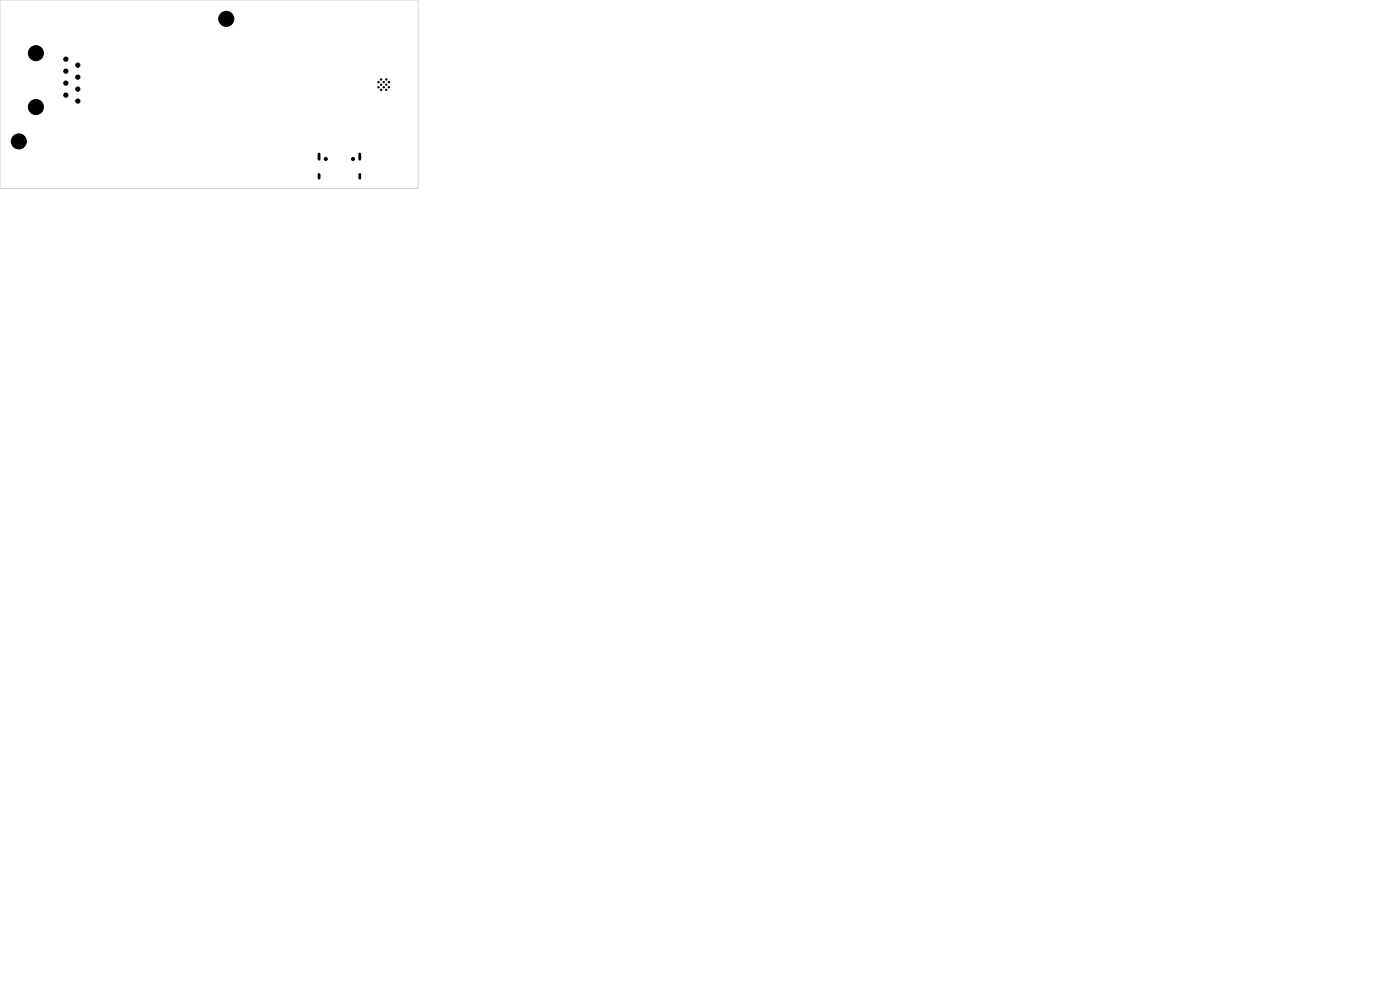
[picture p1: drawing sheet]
<svg xmlns="http://www.w3.org/2000/svg" width="297mm" height="210mm" viewBox="0 0 297 210" stroke-linecap="round" stroke-linejoin="round" font-family="sans-serif">
<path d="M0 0h88.7v40h-88.7z" fill="none" stroke="#d0d2cd" stroke-width=".21"/>
<g fill="#000" stroke="#000" stroke-width=".21">
<circle cx="7.6" cy="11.3" r="1.6"/>
<circle cx="14" cy="12.6" r=".45"/>
<circle cx="14" cy="17.6" r=".45"/>
<circle cx="14" cy="15.1" r=".45"/>
<circle cx="16.5" cy="16.4" r=".45"/>
<circle cx="16.5" cy="18.9" r=".45"/>
<circle cx="16.5" cy="13.8" r=".45"/>
<circle cx="48" cy="4" r="1.6"/>
<circle cx="80.3" cy="17.4" r=".15"/>
<circle cx="80.3" cy="18.5" r=".15"/>
<circle cx="80.9" cy="19.1" r=".15"/>
<circle cx="80.9" cy="18" r=".15"/>
<circle cx="80.9" cy="16.9" r=".15"/>
<circle cx="81.4" cy="17.4" r=".15"/>
<circle cx="81.4" cy="18.5" r=".15"/>
<circle cx="81.9" cy="19.1" r=".15"/>
<circle cx="81.9" cy="18" r=".15"/>
<circle cx="81.9" cy="16.9" r=".15"/>
<circle cx="82.5" cy="17.4" r=".15"/>
<circle cx="82.5" cy="18.5" r=".15"/>
<circle cx="4" cy="30" r="1.6"/>
<circle cx="7.6" cy="22.7" r="1.6"/>
<circle cx="14" cy="20.2" r=".45"/>
<circle cx="16.5" cy="21.4" r=".45"/>
<circle cx="69.1" cy="33.7" r=".33"/>
<circle cx="74.9" cy="33.7" r=".33"/>
</g>
<path d="M67.7 32.7v1.1M67.7 37v.8M76.3 32.7v1.1M76.3 37v.8" fill="none" stroke="#000" stroke-width=".6"/>
</svg>
